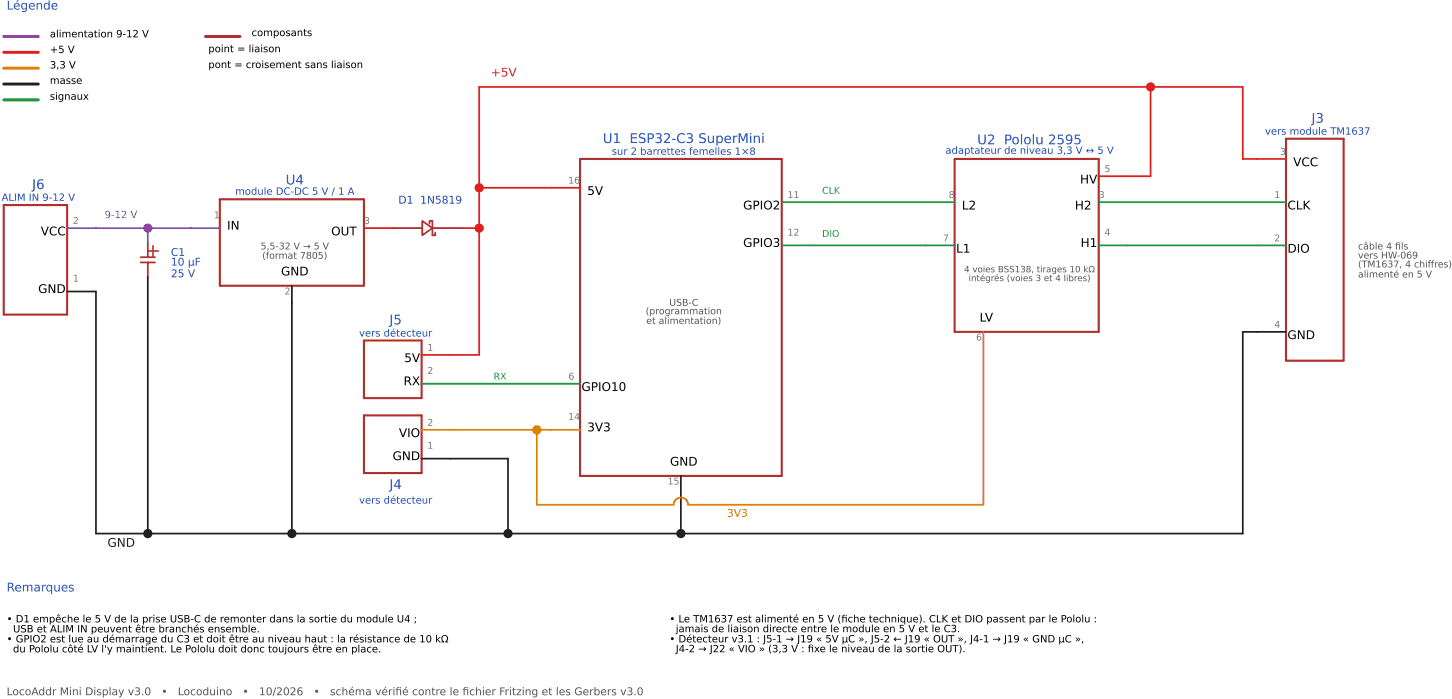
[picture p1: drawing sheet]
<svg xmlns="http://www.w3.org/2000/svg" width="384mm" height="185mm" viewBox="0 0 384 185" stroke-linecap="round" stroke-linejoin="round" font-family="sans-serif">
<defs><g id="words">
<text font-size="4.9" fill="#b03030" x="38.4" y="67.9">+</text>
<g font-size="3.5" fill="#1f4ec0">
<text x="346.8" y="32.5">J3</text>
<text x="159.4" y="37.8">U1 ESP32-C3 SuperMini</text>
<text x="258.4" y="38.2">U2 Pololu 2595</text>
<text x="8.5" y="50">J6</text>
<text x="75.5" y="48.8">U4</text>
<text x="103" y="85.8">J5</text>
<text x="103" y="129.3">J4</text>
</g>
<g font-size="3.2" fill="#1f4ec0">
<text x="1.8" y="2.5">Légende</text>
<text x="1.8" y="156.4">Remarques</text>
</g>
<text font-size="3.2" fill="#e02020" x="129.8" y="20.2">+5V</text>
<g font-size="3.2">
<text x="342" y="44">VCC</text>
<text x="155.3" y="51.6">5V</text>
<text x="285.6" y="48.5">HV</text>
<text x="196.5" y="55.4">GPIO2</text>
<text x="254.4" y="55.4">L2</text>
<text x="284.2" y="55.4">H2</text>
<text x="340.5" y="55.4">CLK</text>
<text x="10.8" y="62.2">VCC</text>
<text x="60" y="60.7">IN</text>
<text x="87.6" y="62.2">OUT</text>
<text x="196.5" y="65.3">GPIO3</text>
<text x="285.8" y="65.3">H1</text>
<text x="252.8" y="66.8">L1</text>
<text x="340.5" y="66.8">DIO</text>
<text x="10.1" y="77.5">GND</text>
<text x="74.3" y="72.8">GND</text>
<text x="259" y="85">LV</text>
<text x="340.5" y="89.7">GND</text>
<text x="106.9" y="95.8">5V</text>
<text x="106.7" y="101.9">RX</text>
<text x="153.8" y="103.4">GPIO10</text>
<text x="105.5" y="115.6">VIO</text>
<text x="155.3" y="114.1">3V3</text>
<text x="103.8" y="121.7">GND</text>
<text x="177.2" y="123.1">GND</text>
</g>
<text font-size="3.2" fill="#202020" x="28.4" y="144.6">GND</text>
<g font-size="2.8" fill="#1f4ec0">
<text x="105.3" y="53.8">D1 1N5819</text>
<text x="45.2" y="67.7">C1</text>
<text x="45.2" y="70.2">10 µF</text>
<text x="45.2" y="73.3">25 V</text>
</g>
<text font-size="2.8" fill="#e08000" x="192.3" y="136.7">3V3</text>
<g font-size="2.8" fill="#555">
<text x="1.8" y="183.8">LocoAddr Mini Display v3.0</text>
<text x="42.7" y="183.8">•</text>
<text x="47" y="183.8">Locoduino</text>
<text x="64.1" y="183.8">•</text>
<text x="68.5" y="183.8">10/2026</text>
<text x="82.9" y="183.8">•</text>
<text x="87.3" y="183.8">schéma vérifé contre le fchier Fritzing et les Gerbers v3.0</text>
<text x="104.6" y="183.8">i</text>
<text x="122.3" y="183.8">i</text>
</g>
<g font-size="2.6">
<text x="13.2" y="9.9">alimentation 9-12 V</text>
<text x="66.5" y="9.5">composants</text>
<text x="13.2" y="14">+5 V</text>
<text x="55.1" y="13.8">point = liaison</text>
<text x="13.2" y="18.1">3,3 V</text>
<text x="13.2" y="22.2">masse</text>
<text x="55.1" y="18">pont = croisement sans liaison</text>
<text x="13.2" y="26.4">signaux</text>
<text x="1.8" y="164.6">• D1 empêche le 5 V de la prise USB-C de remonter dans la sortie du module U4 ;</text>
<text x="3.4" y="167.2">USB et ALIM IN peuvent être branchés ensemble.</text>
<text x="177" y="164.6">• Le TM1637 est alimenté en 5 V (fche technique). CLK et DIO passent par le Pololu :</text>
<text x="178.7" y="167.2">jamais de liaison directe entre le module en 5 V et le C3.</text>
<text x="222.5" y="164.6">i</text>
<text x="1.8" y="169.9">• GPIO2 est lue au démarrage du C3 et doit être au niveau haut : la résistance de 10 kΩ</text>
<text x="3.4" y="172.5">du Pololu côté LV l'y maintient. Le Pololu doit donc toujours être en place.</text>
<text x="177" y="169.9">• Détecteur v3.1 : J5-1 → J19 « 5V µC », J5-2 ← J19 « OUT », J4-1 → J19 « GND µC »,</text>
<text x="178.7" y="172.5">J4-2 → J22 « VIO » (3,3 V : fxe le niveau de la sortie OUT).</text>
<text x="213.6" y="172.5">i</text>
</g>
<g font-size="2.6" fill="#1f4ec0">
<text x="334.5" y="35.6">vers module TM1637</text>
<text x="161.8" y="40.9">sur 2 barrettes femelles 1×8</text>
<text x="250" y="40.7">adaptateur de niveau 3,3 V ↔ 5 V</text>
<text x=".4" y="53.1">ALIM IN 9-12 V</text>
<text x="62.2" y="51.5">module DC-DC 5 V / 1 A</text>
<text x="94.9" y="89">vers détecteur</text>
<text x="94.9" y="133.2">vers détecteur</text>
</g>
<text font-size="2.6" fill="#8e44ad" x="27.7" y="57.7">9-12 V</text>
<g font-size="2.5" fill="#777">
<text x="338.5" y="40.9">3</text>
<text x="292.1" y="45.5">5</text>
<text x="150.2" y="48.6">16</text>
<text x="208.3" y="52.4">11</text>
<text x="250.9" y="52.4">8</text>
<text x="290.6" y="52.4">3</text>
<text x="337" y="52.4">1</text>
<text x="19.3" y="59.2">2</text>
<text x="56.6" y="57.7">1</text>
<text x="96.2" y="59.2">3</text>
<text x="208.3" y="62.3">12</text>
<text x="249.4" y="63.8">7</text>
<text x="292.1" y="62.3">4</text>
<text x="337" y="63.8">2</text>
<text x="19.3" y="74.5">1</text>
<text x="75.2" y="77.9">2</text>
<text x="337" y="86.7">4</text>
<text x="113" y="92.8">1</text>
<text x="258.1" y="90">6</text>
<text x="113" y="98.9">2</text>
<text x="150.3" y="100.4">6</text>
<text x="113" y="112.6">2</text>
<text x="150.2" y="111">14</text>
<text x="113" y="118.7">1</text>
<text x="176.5" y="128.1">15</text>
</g>
<g font-size="2.5" fill="#1a9a3a">
<text x="217.4" y="51.2">CLK</text>
<text x="217.4" y="62.7">DIO</text>
<text x="130.5" y="100.4">RX</text>
</g>
<g font-size="2.5" fill="#555">
<text x="68.9" y="66">5,5-32 V → 5 V</text>
<text x="359.1" y="66">câble 4 fls</text>
<text x="368.9" y="66">i</text>
<text x="69.3" y="68.4">(format 7805)</text>
<text x="359.1" y="68.4">vers HW-069</text>
<text x="359.1" y="70.7">(TM1637, 4 chifres)</text>
<text x="377.5" y="70.7">f</text>
<text x="359.1" y="73.4">alimenté en 5 V</text>
<text x="170.7" y="83.1">(programmation</text>
<text x="177" y="80.9">USB-C</text>
<text x="170.9" y="85.7">et alimentation)</text>
</g>
<g font-size="2.3" fill="#555">
<text x="255" y="72">4 voies BSS138, tirages 10 kΩ</text>
<text x="256.1" y="74.3">intégrés (voies 3 et 4 libres)</text>
</g>
</g></defs>
<path d="M111.7 58.4l2.6 1.9-2.6 1.9zM113.6 59.2v-.8h.7v3.8h.8v-.7M37.2 68h3.8M37.2 69.4h3.8M39.1 64.1v3.9M39.1 69.4v3.9M103.9 60.3h7.8M114.3 60.3h7.8" fill="none" stroke="#b03030" stroke-width=".46"/>
<path d="M340.1 36.7h15.2v58.7h-15.2zM1 54.2h16.8v29h-16.8zM58.1 52.7h38.1v22.9h-38.1zM153.4 42h53.3v83.9h-53.3zM252.5 42h38.1v45.8h-38.1zM96.2 90h15.3v15.3h-15.3zM96.2 109.9h15.3v15.2h-15.3z" fill="none" stroke="#b03030" stroke-width=".56"/>
<path d="M17.8 60.3h21.3M39.1 60.3v3.8M39.1 60.3h19" fill="none" stroke="#8e44ad" stroke-width=".46"/>
<path d="M17.8 77.1h7.6v64h303.3v-53.3h11.4M39.1 73.3v67.8M77.2 75.6v65.5M111.5 121.3h22.8v19.8M180.1 125.9v15.2" fill="none" stroke="#202020" stroke-width=".46"/>
<path d="M304.3 23v23.6h-13.7M126.7 49.7h26.7M340.1 42h-11.4v-19h-202v37.3M96.2 60.3h7.7M122.1 60.3h4.6M126.7 60.3v33.6h-15.2" fill="none" stroke="#e02020" stroke-width=".46"/>
<path d="M206.7 53.5h45.8M290.6 53.5h49.5M206.7 64.9h45.8M290.6 64.9h49.5M111.5 101.5h41.9" fill="none" stroke="#1a9a3a" stroke-width=".46"/>
<path d="M260.1 87.8v45.7h-78.1a1.9 1.9 0 0 0-1.9-1.9 1.9 1.9 0 0 0-1.9 1.9h-36.2v-19.8M111.5 113.7h41.9" fill="none" stroke="#e08000" stroke-width=".46"/>
<path d="M1 9.7h9.1" fill="none" stroke="#8e44ad" stroke-width=".78"/>
<path d="M1 13.8h9.1" fill="none" stroke="#e02020" stroke-width=".78"/>
<path d="M1 18h9.1" fill="none" stroke="#e08000" stroke-width=".78"/>
<path d="M1 22.2h9.1" fill="none" stroke="#202020" stroke-width=".78"/>
<path d="M1 26.4h9.1" fill="none" stroke="#1a9a3a" stroke-width=".78"/>
<path d="M54.3 9.7h9.2" fill="none" stroke="#b03030" stroke-width=".78"/>
<circle cx="39.1" cy="60.3" r=".99" fill="#8e44ad" stroke="#8e44ad" stroke-width=".46"/>
<g fill="#202020" stroke="#202020" stroke-width=".46">
<circle cx="39.1" cy="141.1" r=".99"/>
<circle cx="77.2" cy="141.1" r=".99"/>
<circle cx="180.1" cy="141.1" r=".99"/>
<circle cx="134.3" cy="141.1" r=".99"/>
</g>
<g fill="#e02020" stroke="#e02020" stroke-width=".46">
<circle cx="126.7" cy="60.3" r=".99"/>
<circle cx="126.7" cy="49.7" r=".99"/>
<circle cx="304.3" cy="23" r=".99"/>
</g>
<circle cx="142" cy="113.7" r=".99" fill="#e08000" stroke="#e08000" stroke-width=".46"/>
<use href="#words"/>
</svg>
